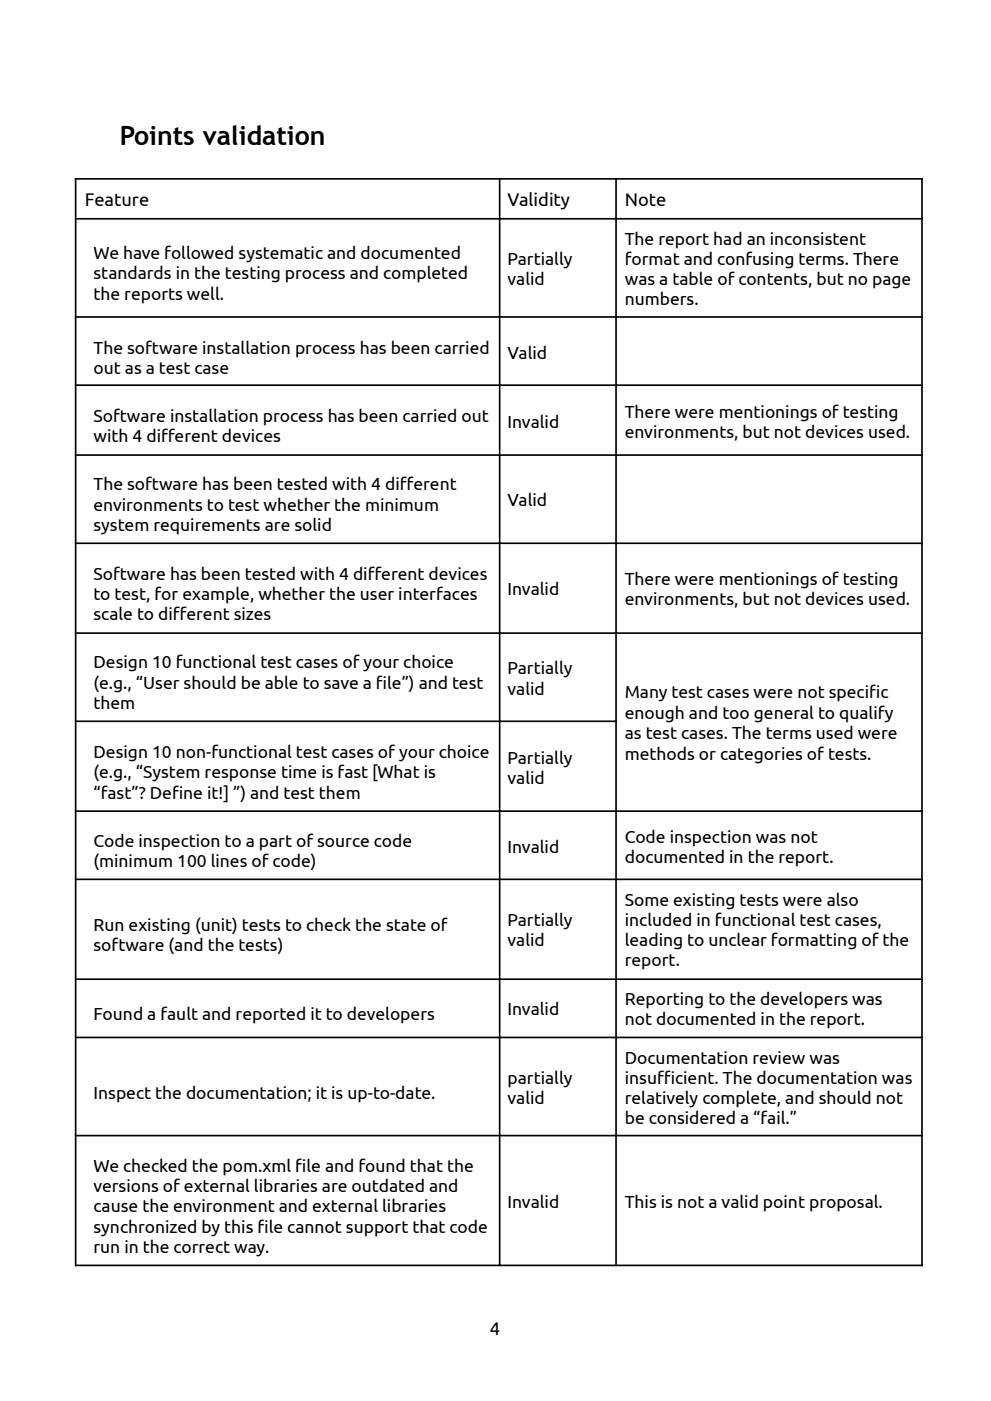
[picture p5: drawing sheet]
<svg xmlns="http://www.w3.org/2000/svg" width="210mm" height="297mm" viewBox="0 0 210 297" stroke-linecap="round" stroke-linejoin="round" font-family="sans-serif">
<defs><g id="words">
<text font-size="5.6" x="25.4" y="30.7">Points validation</text>
<g font-size="3.9">
<text x="18" y="43.7">Feature</text>
<text x="107.7" y="43.7">Validity</text>
<text x="132.6" y="43.7">Note</text>
<text x="103.9" y="283">4</text>
</g>
<g font-size="3.7">
<text x="132.6" y="51.9">The report had an inconsistent</text>
<text x="19.8" y="54.9">We have followed systematic and documented</text>
<text x="19.8" y="59.2">standards in the testing process and completed</text>
<text x="107.7" y="56.2">Partially</text>
<text x="132.6" y="56.2">format and confusing terms. There</text>
<text x="19.8" y="63.5">the reports well.</text>
<text x="107.7" y="60.4">valid</text>
<text x="132.6" y="60.4">was a table of contents, but no page</text>
<text x="132.6" y="64.7">numbers.</text>
<text x="19.8" y="75">The software installation process has been carried</text>
<text x="107.7" y="76.1">Valid</text>
<text x="19.8" y="79.2">out as a test case</text>
<text x="19.8" y="89.5">Software installation process has been carried out</text>
<text x="132.6" y="88.5">There were mentionings of testing</text>
<text x="19.8" y="93.8">with 4 diferent devices</text>
<text x="34.2" y="93.8">f</text>
<text x="107.7" y="90.7">Invalid</text>
<text x="132.6" y="92.8">environments, but not devices used.</text>
<text x="19.8" y="103.9">The software has been tested with 4 diferent</text>
<text x="84.8" y="103.9">f</text>
<text x="107.7" y="107.4">Valid</text>
<text x="19.8" y="108.2">environments to test whether the minimum</text>
<text x="19.8" y="112.6">system requirements are solid</text>
<text x="19.8" y="122.9">Software has been tested with 4 diferent devices</text>
<text x="78" y="122.9">f</text>
<text x="132.6" y="124.1">There were mentionings of testing</text>
<text x="19.8" y="127.2">to test, for example, whether the user interfaces</text>
<text x="19.8" y="131.5">scale to diferent sizes</text>
<text x="36.7" y="131.5">f</text>
<text x="107.7" y="126.2">Invalid</text>
<text x="132.6" y="128.4">environments, but not devices used.</text>
<text x="19.8" y="141.7">Design 10 functional test cases of your choice</text>
<text x="107.7" y="143">Partially</text>
<text x="19.8" y="146">(e.g., “User should be able to save a fle”) and test</text>
<text x="79.8" y="146">i</text>
<text x="107.7" y="147.3">valid</text>
<text x="132.6" y="148">Many test cases were not specifi c</text>
<text x="19.8" y="150.4">them</text>
<text x="132.6" y="152.4">enough and too general to qualify</text>
<text x="19.8" y="160.7">Design 10 non-functional test cases of your choice</text>
<text x="107.7" y="161.9">Partially</text>
<text x="132.6" y="156.8">as test cases. The terms used were</text>
<text x="132.6" y="161.1">methods or categories of tests.</text>
<text x="19.8" y="165">(e.g., “System response time is fast [What is</text>
<text x="107.7" y="166.2">valid</text>
<text x="19.8" y="169.3">“fast”? Defne it!] ”) and test them</text>
<text x="36.5" y="169.3">i</text>
<text x="19.8" y="179.5">Code inspection to a part of source code</text>
<text x="132.6" y="178.6">Code inspection was not</text>
<text x="19.8" y="183.8">(minimum 100 lines of code)</text>
<text x="107.7" y="180.8">Invalid</text>
<text x="132.6" y="182.9">documented in the report.</text>
<text x="19.8" y="197.4">Run existing (unit) tests to check the state of</text>
<text x="107.7" y="196.4">Partially</text>
<text x="132.6" y="192.1">Some existing tests were also</text>
<text x="132.6" y="196.4">included in functional test cases,</text>
<text x="19.8" y="201.7">software (and the tests)</text>
<text x="107.7" y="200.6">valid</text>
<text x="132.6" y="200.6">leading to unclear formatting of the</text>
<text x="132.6" y="204.9">report.</text>
<text x="107.7" y="215.3">Invalid</text>
<text x="132.6" y="213.1">Reporting to the developers was</text>
<text x="19.8" y="216.2">Found a fault and reported it to developers</text>
<text x="132.6" y="217.4">not documented in the report.</text>
<text x="132.6" y="225.6">Documentation review was</text>
<text x="19.8" y="232.9">Inspect the documentation; it is up-to-date.</text>
<text x="107.7" y="229.9">partially</text>
<text x="132.6" y="229.9">insuffi</text>
<text x="143.2" y="229.9">cient. The documentation was</text>
<text x="107.7" y="234.1">valid</text>
<text x="132.6" y="234.1">relatively complete, and should not</text>
<text x="132.6" y="238.4">be considered a “fail.”</text>
<text x="19.8" y="248.4">We checked the pom.xml fle and found that the</text>
<text x="62.7" y="248.4">i</text>
<text x="19.8" y="252.7">versions of external libraries are outdated and</text>
<text x="19.8" y="257.1">cause the environment and external libraries</text>
<text x="107.7" y="256.2">Invalid</text>
<text x="132.6" y="256.2">This is not a valid point proposal.</text>
<text x="19.8" y="261.4">synchronized by this fle cannot support that code</text>
<text x="54.6" y="261.4">i</text>
<text x="19.8" y="265.7">run in the correct way.</text>
</g>
</g></defs>
<g fill="none" stroke="#000" stroke-width=".35">
<path d="M15.9 37.9h179.9M16.1 37.7v230.8M106 37.7v230.8M130.7 37.7v230.8M195.6 37.7v230.8M15.9 46.4h179.9M15.9 67.2h179.9M15.9 81.7h179.9M15.9 96.5h179.9M15.9 115.2h179.9M15.9 134.2h179.9M15.9 152.9h115"/>
<path d="M15.9 172h179.9M15.9 186.4h179.9M15.9 207.6h179.9M15.9 220h179.9M15.9 240.8h179.9M15.9 268.3h179.9"/>
</g>
<use href="#words"/>
</svg>
